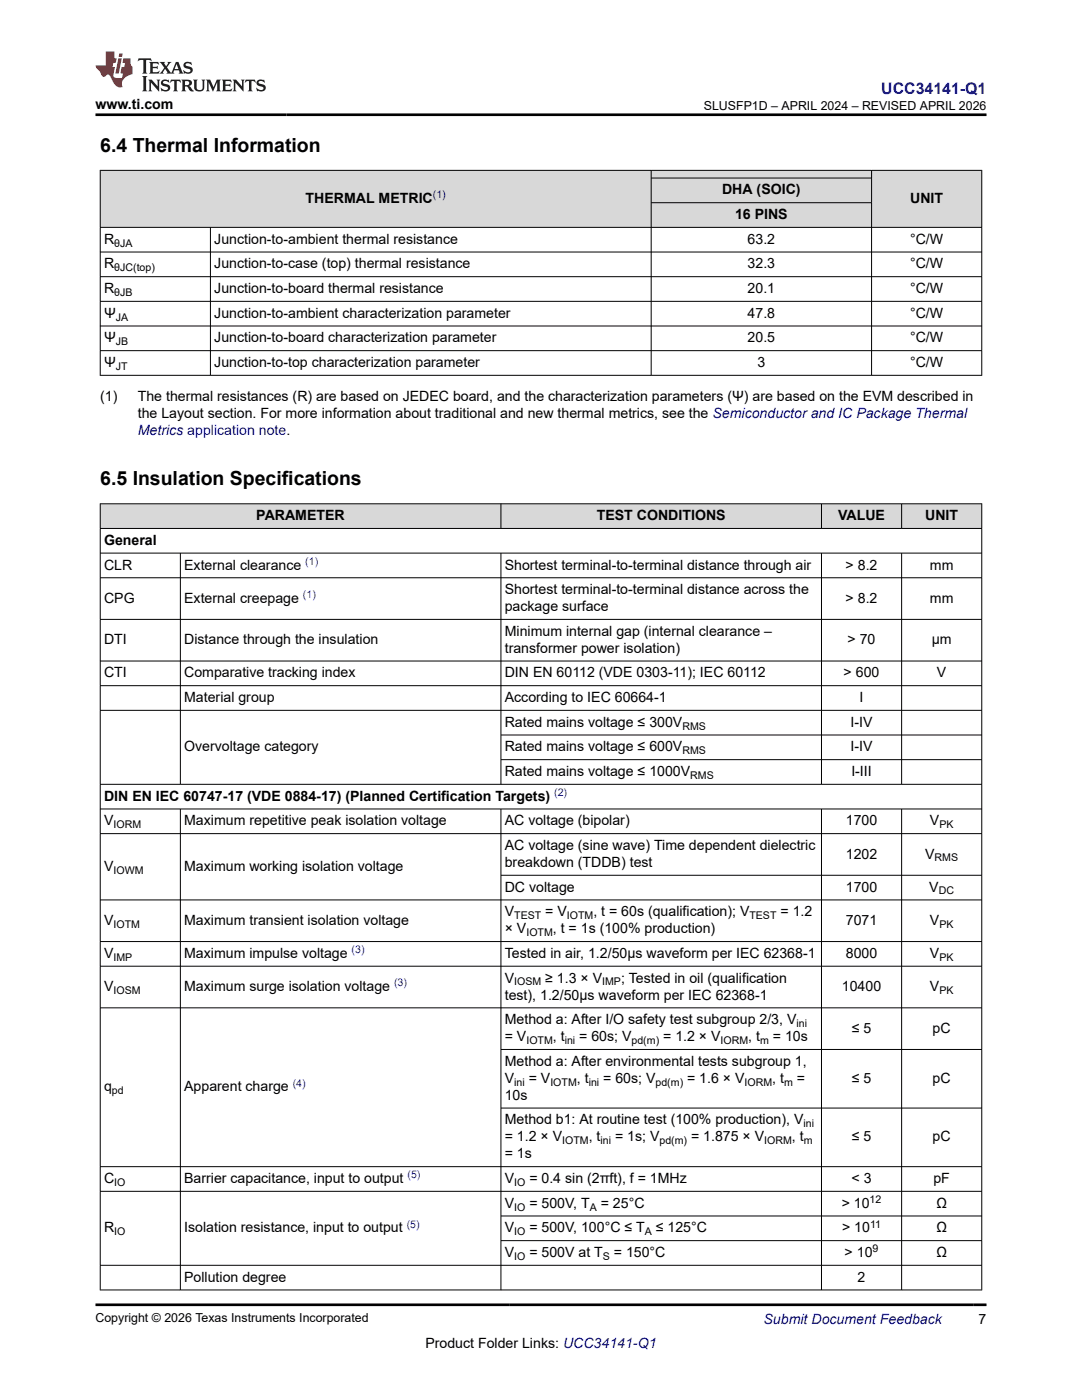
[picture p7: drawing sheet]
<svg xmlns="http://www.w3.org/2000/svg" width="216mm" height="279mm" viewBox="0 0 216 279" stroke-linecap="round" stroke-linejoin="round" font-family="sans-serif">
<defs><g id="words">
<g font-size="3.9">
<text x="20" y="30.3">6.4 Thermal Information</text>
<text x="20" y="96.8">6.5 Insulation Specifications</text>
</g>
<text font-size="3.2" fill="#00f" x="175.9" y="18.7">UCC34141-Q1</text>
<g font-size="2.8">
<text x="19" y="21.8">www.ti.com</text>
<text x="61" y="40.5">THERMAL METRIC</text>
<text x="144.1" y="38.8">DHA (SOIC)</text>
<text x="181.6" y="40.5">UNIT</text>
<text x="146.7" y="43.7">16 PINS</text>
<text x="20.8" y="48.6">R</text>
<text x="20.8" y="53.6">R</text>
<text x="42.8" y="48.6">Junction-to-ambient thermal resistance</text>
<text x="42.8" y="53.6">Junction-to-case (top) thermal resistance</text>
<text x="149.2" y="48.6">63.2</text>
<text x="149.2" y="53.6">32.3</text>
<text x="181.6" y="48.6">°C/W</text>
<text x="181.6" y="53.6">°C/W</text>
<text x="20.8" y="58.5">R</text>
<text x="42.8" y="58.5">Junction-to-board thermal resistance</text>
<text x="149.2" y="58.5">20.1</text>
<text x="181.6" y="58.5">°C/W</text>
<text x="20.8" y="63.4">Ψ</text>
<text x="42.8" y="63.4">Junction-to-ambient characterization parameter</text>
<text x="149.2" y="63.4">47.8</text>
<text x="181.6" y="63.4">°C/W</text>
<text x="20.8" y="68.3">Ψ</text>
<text x="42.8" y="68.3">Junction-to-board characterization parameter</text>
<text x="149.2" y="68.3">20.5</text>
<text x="181.6" y="68.3">°C/W</text>
<text x="20.8" y="73.3">Ψ</text>
<text x="42.8" y="73.3">Junction-to-top characterization parameter</text>
<text x="151.1" y="73.3">3</text>
<text x="181.6" y="73.3">°C/W</text>
<text x="20" y="80.1">(1)</text>
<text x="27.5" y="80.1">The thermal resistances (R) are based on JEDEC board, and the characterization parameters (Ψ) are based on the EVM described in</text>
<text x="27.5" y="83.4">the Layout section. For more information about traditional and new thermal metrics, see the Semiconductor and IC Package Thermal</text>
<text x="51.1" y="103.8">PARAMETER</text>
<text x="119.1" y="103.8">TEST CONDITIONS</text>
<text x="167.2" y="103.8">VALUE</text>
<text x="184.6" y="103.8">UNIT</text>
<text x="20.8" y="108.7">General</text>
<text x="20.8" y="113.7">CLR</text>
<text x="36.8" y="113.7">External clearance</text>
<text x="100.7" y="113.7">Shortest terminal-to-terminal distance through air</text>
<text x="168.7" y="113.7">&gt; 8.2</text>
<text x="185.6" y="113.7">mm</text>
<text x="100.7" y="118.6">Shortest terminal-to-terminal distance across the</text>
<text x="20.8" y="120.3">CPG</text>
<text x="36.8" y="120.3">External creepage</text>
<text x="100.7" y="122">package surface</text>
<text x="168.7" y="120.3">&gt; 8.2</text>
<text x="185.6" y="120.3">mm</text>
<text x="20.8" y="128.6">DTI</text>
<text x="36.8" y="128.6">Distance through the insulation</text>
<text x="100.7" y="126.9">Minimum internal gap (internal clearance –</text>
<text x="100.7" y="130.3">transformer power isolation)</text>
<text x="169.1" y="128.6">&gt; 70</text>
<text x="185.9" y="128.6">µm</text>
<text x="20.8" y="135.2">CTI</text>
<text x="36.8" y="135.2">Comparative tracking index</text>
<text x="100.7" y="135.2">DIN EN 60112 (VDE 0303-11); IEC 60112</text>
<text x="168.3" y="135.2">&gt; 600</text>
<text x="187" y="135.2">V</text>
<text x="36.8" y="140.1">Material group</text>
<text x="100.7" y="140.1">According to IEC 60664-1</text>
<text x="171.5" y="140.1">I</text>
<text x="36.8" y="150">Overvoltage category</text>
<text x="100.7" y="145">Rated mains voltage ≤ 300V</text>
<text x="100.7" y="150">Rated mains voltage ≤ 600V</text>
<text x="169.7" y="145">I-IV</text>
<text x="169.7" y="150">I-IV</text>
<text x="100.7" y="154.9">Rated mains voltage ≤ 1000V</text>
<text x="169.9" y="154.9">I-III</text>
<text x="20.8" y="159.8">DIN EN IEC 60747-17 (VDE 0884-17) (Planned Certification Targets)</text>
<text x="20.8" y="164.7">V</text>
<text x="36.8" y="164.7">Maximum repetitive peak isolation voltage</text>
<text x="100.7" y="164.7">AC voltage (bipolar)</text>
<text x="168.8" y="164.7">1700</text>
<text x="185.6" y="164.7">V</text>
<text x="20.8" y="173.8">V</text>
<text x="36.8" y="173.8">Maximum working isolation voltage</text>
<text x="100.7" y="169.6">AC voltage (sine wave) Time dependent dielectric</text>
<text x="100.7" y="173">breakdown (TDDB) test</text>
<text x="168.8" y="171.3">1202</text>
<text x="184.6" y="171.3">V</text>
<text x="100.7" y="178">DC voltage</text>
<text x="168.8" y="178">1700</text>
<text x="185.4" y="178">V</text>
<text x="20.8" y="184.6">V</text>
<text x="36.8" y="184.6">Maximum transient isolation voltage</text>
<text x="100.7" y="182.9">V</text>
<text x="108.8" y="182.9">= V</text>
<text x="118.4" y="182.9">, t = 60s (qualification); V</text>
<text x="155.7" y="182.9">= 1.2</text>
<text x="168.8" y="184.6">7071</text>
<text x="185.6" y="184.6">V</text>
<text x="20.8" y="191.2">V</text>
<text x="36.8" y="191.2">Maximum impulse voltage</text>
<text x="100.7" y="191.2">Tested in air, 1.2/50μs waveform per IEC 62368-1</text>
<text x="100.7" y="186.3">× V</text>
<text x="110.3" y="186.3">, t = 1s (100% production)</text>
<text x="168.8" y="191.2">8000</text>
<text x="185.6" y="191.2">V</text>
<text x="20.8" y="197.8">V</text>
<text x="36.8" y="197.8">Maximum surge isolation voltage</text>
<text x="100.7" y="196.1">V</text>
<text x="108.8" y="196.1">≥ 1.3 × V</text>
<text x="123.9" y="196.1">; Tested in oil (qualification</text>
<text x="168" y="197.8">10400</text>
<text x="185.6" y="197.8">V</text>
<text x="100.7" y="199.5">test), 1.2/50µs waveform per IEC 62368-1</text>
<text x="100.7" y="207.8">= V</text>
<text x="100.7" y="204.4">Method a: After I/O safety test subgroup 2/3, V</text>
<text x="110.3" y="207.8">, t</text>
<text x="115.6" y="207.8">= 60s; V</text>
<text x="132.3" y="207.8">= 1.2 × V</text>
<text x="149.3" y="207.8">, t</text>
<text x="154.2" y="207.8">= 10s</text>
<text x="170" y="206.1">≤ 5</text>
<text x="186.1" y="206.1">pC</text>
<text x="100.7" y="212.7">Method a: After environmental tests subgroup 1,</text>
<text x="20.8" y="217.8">q</text>
<text x="36.8" y="217.8">Apparent charge</text>
<text x="100.7" y="219.5">10s</text>
<text x="100.7" y="216.1">V</text>
<text x="105.5" y="216.1">= V</text>
<text x="115.1" y="216.1">, t</text>
<text x="120.4" y="216.1">= 60s; V</text>
<text x="137.1" y="216.1">= 1.6 × V</text>
<text x="154.1" y="216.1">, t</text>
<text x="159" y="216.1">=</text>
<text x="170" y="216.1">≤ 5</text>
<text x="186.1" y="216.1">pC</text>
<text x="100.7" y="224.4">Method b1: At routine test (100% production), V</text>
<text x="100.7" y="227.8">= 1.2 × V</text>
<text x="117.5" y="227.8">, t</text>
<text x="122.7" y="227.8">= 1s; V</text>
<text x="137.9" y="227.8">= 1.875 × V</text>
<text x="158" y="227.8">, t</text>
<text x="170" y="227.8">≤ 5</text>
<text x="186.1" y="227.8">pC</text>
<text x="100.7" y="231.2">= 1s</text>
<text x="20.8" y="236.1">C</text>
<text x="36.8" y="236.1">Barrier capacitance, input to output</text>
<text x="100.7" y="236.1">V</text>
<text x="105.6" y="236.1">= 0.4 sin (2πft), f = 1MHz</text>
<text x="169.9" y="236.1">&lt; 3</text>
<text x="186.3" y="236.1">pF</text>
<text x="20.8" y="245.9">R</text>
<text x="36.8" y="245.9">Isolation resistance, input to output</text>
<text x="100.7" y="241">V</text>
<text x="100.7" y="245.9">V</text>
<text x="105.6" y="241">= 500V, T</text>
<text x="105.6" y="245.9">= 500V, 100°C ≤ T</text>
<text x="119.9" y="241">= 25°C</text>
<text x="130.9" y="245.9">≤ 125°C</text>
<text x="168" y="241">&gt; 10</text>
<text x="168" y="245.9">&gt; 10</text>
<text x="186.8" y="241">Ω</text>
<text x="186.8" y="245.9">Ω</text>
<text x="100.7" y="250.9">V</text>
<text x="105.6" y="250.9">= 500V at T</text>
<text x="122.5" y="250.9">= 150°C</text>
<text x="168.5" y="250.9">&gt; 10</text>
<text x="186.8" y="250.9">Ω</text>
<text x="36.8" y="255.8">Pollution degree</text>
<text x="171.1" y="255.8">2</text>
<text x="84.9" y="269">Product Folder Links: UCC34141-Q1</text>
<text x="195.3" y="264.2">7</text>
</g>
<g font-size="2.8" fill="#00f">
<text x="27.5" y="86.8">Metrics application note.</text>
<text x="152.4" y="264.2">Submit Document Feedback</text>
</g>
<g font-size="2.5">
<text x="140.4" y="21.9">SLUSFP1D – APRIL 2024 – REVISED APRIL 2026</text>
<text x="19" y="263.9">Copyright © 2026 Texas Instruments Incorporated</text>
</g>
<g font-size="2.1" fill="#00f">
<text x="86.4" y="39.6">(1)</text>
<text x="60.9" y="112.7">(1)</text>
<text x="60.4" y="119.3">(1)</text>
<text x="110.6" y="158.9">(2)</text>
<text x="70.2" y="190.2">(3)</text>
<text x="78.6" y="196.9">(3)</text>
<text x="58.4" y="216.9">(4)</text>
<text x="81.3" y="235.2">(5)</text>
<text x="81.2" y="245">(5)</text>
</g>
<g font-size="2.1">
<text x="22.8" y="49.2">θJA</text>
<text x="22.8" y="54.1">θJC(top)</text>
<text x="22.8" y="59.1">θJB</text>
<text x="23.1" y="64">JA</text>
<text x="23.1" y="68.9">JB</text>
<text x="23.1" y="73.8">JT</text>
<text x="136.2" y="145.6">RMS</text>
<text x="136.2" y="150.5">RMS</text>
<text x="137.7" y="155.4">RMS</text>
<text x="22.6" y="165.3">IORM</text>
<text x="187.4" y="165.3">PK</text>
<text x="186.5" y="171.9">RMS</text>
<text x="22.6" y="174.4">IOWM</text>
<text x="187.3" y="178.5">DC</text>
<text x="22.6" y="185.1">IOTM</text>
<text x="102.6" y="183.4">TEST</text>
<text x="113.1" y="183.4">IOTM</text>
<text x="149.5" y="183.4">TEST</text>
<text x="187.4" y="185.1">PK</text>
<text x="22.6" y="191.7">IMP</text>
<text x="105" y="186.8">IOTM</text>
<text x="187.4" y="191.7">PK</text>
<text x="102.6" y="196.7">IOSM</text>
<text x="120.2" y="196.7">IMP</text>
<text x="22.6" y="198.4">IOSM</text>
<text x="187.4" y="198.4">PK</text>
<text x="105" y="208.4">IOTM</text>
<text x="112.7" y="208.4">ini</text>
<text x="126" y="208.4">pd(m)</text>
<text x="143.8" y="208.4">IORM</text>
<text x="151.7" y="208.4">m</text>
<text x="158.9" y="205">ini</text>
<text x="22.3" y="218.4">pd</text>
<text x="102.6" y="216.7">ini</text>
<text x="109.8" y="216.7">IOTM</text>
<text x="117.5" y="216.7">ini</text>
<text x="130.8" y="216.7">pd(m)</text>
<text x="148.6" y="216.7">IORM</text>
<text x="156.4" y="216.7">m</text>
<text x="160.3" y="225">ini</text>
<text x="112.2" y="228.4">IOTM</text>
<text x="119.8" y="228.4">ini</text>
<text x="131.6" y="228.4">pd(m)</text>
<text x="152.5" y="228.4">IORM</text>
<text x="160.4" y="228.4">m</text>
<text x="22.8" y="236.7">IO</text>
<text x="102.6" y="236.7">IO</text>
<text x="102.6" y="241.6">IO</text>
<text x="117.7" y="241.6">A</text>
<text x="173.5" y="240.1">12</text>
<text x="173.6" y="245">11</text>
<text x="22.8" y="246.5">IO</text>
<text x="102.6" y="246.5">IO</text>
<text x="102.6" y="251.4">IO</text>
<text x="120.3" y="251.4">S</text>
<text x="128.7" y="246.5">A</text>
<text x="174.1" y="249.9">9</text>
</g>
</g></defs>
<g fill="#d8d8d8">
<path d="M20 34h175.9v1.5h-175.9z" fill-rule="evenodd"/>
<path d="M20.1 34.1h109.8v11.2h-109.8z" fill-rule="evenodd"/>
<path d="M130 34.1h43.9v1.4h-43.9z" fill-rule="evenodd"/>
<path d="M174 34.1h21.8v11.2h-21.8z" fill-rule="evenodd"/>
<path d="M130 35.6h43.9v4.8h-43.9z" fill-rule="evenodd"/>
<path d="M130 40.5h43.9v4.8h-43.9z" fill-rule="evenodd"/>
</g>
<g fill="none" stroke="#000" stroke-width=".2">
<path d="M19.9 34h176.1M20 33.9v41.1M129.9 33.9v41.1M129.9 35.5h44.1M173.9 33.9v41.1M195.9 33.9v41.1M19.9 45.4h176.1M19.9 50.3h176.1M19.9 55.2h176.1M42 45.4v29.6M129.9 40.5h44.1M19.9 60.1h176.1"/>
<path d="M19.9 65.1h176.1M19.9 70h176.1M19.9 74.9h176.1"/>
</g>
<g fill="#d8d8d8">
<path d="M20 100.5h175.9v5h-175.9z" fill-rule="evenodd"/>
<path d="M20.1 100.6h79.8v4.8h-79.8z" fill-rule="evenodd"/>
<path d="M100 100.6h63.9v4.8h-63.9z" fill-rule="evenodd"/>
<path d="M164 100.6h15.8v4.8h-15.8z" fill-rule="evenodd"/>
<path d="M180 100.6h15.8v4.8h-15.8z" fill-rule="evenodd"/>
</g>
<g fill="none" stroke="#000" stroke-width=".2">
<path d="M19.9 100.5h176.1M19.9 105.5h176.1M19.9 110.4h176.1M19.9 115.3h176.1M20 100.5v157M36 110.4v46.2M100 100.5v5M100 110.4v46.2M163.9 100.5v5M163.9 110.4v46.2M179.9 100.5v5M179.9 110.4v46.2"/>
<path d="M195.9 100.5v157M19.9 123.6h176.1M19.9 131.9h176.1M19.9 136.8h176.1M19.9 141.8h176.1M100 146.7h96M100 151.6h96M196 156.5h-176.1M19.9 161.4h176.1M19.9 166.4h176.1M36 161.4v96.1M100 161.4v96.1"/>
<path d="M100 174.7h96M163.9 161.4v96.1M179.9 161.4v96.1M196 179.6h-176.1M19.9 187.9h176.1M19.9 192.8h176.1M19.9 201.1h176.1M100 209.4h96M19.9 232.8h176.1M19.9 237.8h176.1M100 221.1h96M19.9 257.4h176.1"/>
<path d="M100 242.7h96M100 247.6h96M196 252.5h-176.1"/>
</g>
<path d="M27.7 11.6l-.2 .6 .5-.2h.6v.1v2.2l-.2 .4h1l-.2-.4v-2.2v-.1h.5l.5 .2-.1-.6zM29.8 12.4l.2 .3v1.6l-.2 .4h1.9l.1-.6a1.08 1.08 0 0 1-1.3 .2v-.7h.6l.4 .2v-.7l-.4 .2h-.6v-.5l.2-.2a1 1 0 0 1 1 .3l-.1-.5zM31.8 12.4l1 1.1-1 1.2h.9l-.2-.2 .4-.8 .5 .8-.2 .2h1.6l-.2-.2 .1-.5h1l.1 .5-.1 .2h.9l-.2-.4-.8-1.9h-.5l-1 2.1-.8-1.1 .9-1h-.8l.2 .2-.5 .6-.3-.6 .1-.2zM35.2 12.8l.4 1h-.8zM36.8 12.5a.65 .65 0 0 0-.2 .7 .65 .65 0 0 0 .6 .5l.7 .1 .1 .3a.79 .79 0 0 1-.7 .4 .79 .79 0 0 1-.7-.5l.1 .7 .2-.1a.93 .93 0 0 0 1.1 0 .93 .93 0 0 0 .4-.9 1.46 1.46 0 0 0-1.2-.6l-.1-.3a1.09 1.09 0 0 1 1.2 .2l-.2-.6-.1 .1-.6-.2zM28.4 15.2l.2 .4v2.2l-.2 .4h1l-.2-.4v-2.2l.2-.4zM29.6 15.9l.2 .4v1.5l-.2 .4h.8l-.3-.4v-1.3l1.7 1.8v-2l.2-.4h-.8l.2 .2 .1 1.1-1.2-1.3zM32.3 16a.65 .65 0 0 0-.2 .8 .65 .65 0 0 0 .7 .4l.6 .2 .1 .2a.79 .79 0 0 1-.7 .4 .79 .79 0 0 1-.7-.5l.1 .7 .2-.1a.93 .93 0 0 0 1.1 .1 .93 .93 0 0 0 .4-1 1.46 1.46 0 0 0-1.2-.5l-.1-.4a1.09 1.09 0 0 1 1.2 .2l-.2-.6-.1 .1-.6-.1zM34.1 15.9l-.1 .6a.63 .63 0 0 1 .7-.3l.1 1.6-.3 .4h1l-.2-.4v-1.6a.66 .66 0 0 1 .8 .3l-.1-.6zM36.2 15.9l.2 .4v1.5l-.2 .4h.9l-.2-.2v-.7h.5l.1 .2a.79 .79 0 0 0 1.2 .6l-1-.9a.61 .61 0 0 0 .6-.6 .61 .61 0 0 0-.5-.7zM36.9 16.2h.2a.47 .47 0 0 1 .5 .1 .47 .47 0 0 1 .1 .5l-.2 .1-.6 .1zM38.5 15.9l.2 .2a2.27 2.27 0 0 0 .4 2 1.04 1.04 0 0 0 1.7-.7v-1.3l.2-.2h-.8l.2 .4v1.1a.6 .6 0 0 1-.6 .6 .6 .6 0 0 1-.6-.6v-1.1l.3-.4zM41.1 15.9l.2 .4v1.5l-.2 .4h.7l-.2-.4v-1.4l.9 1.9 .8-1.9v1.4l-.2 .4h1l-.3-.4v-1.5l.3-.4h-.8l-.7 1.5-.7-1.5zM44.3 15.9l.2 .4v1.5l-.2 .4h1.9l.1-.6a1.09 1.09 0 0 1-1.3 .2v-.7h.6l.4 .2v-.6l-.4 .2h-.6v-.6l.2-.1a1.01 1.01 0 0 1 1 .3l-.1-.6zM46.4 15.9l.3 .4v1.5l-.3 .4h.8l-.2-.4v-1.3l1.6 1.8v-2l.2-.4h-.7l.2 .2v1.1l-1.2-1.3zM49 15.9l-.1 .6a.63 .63 0 0 1 .8-.3v1.6l-.3 .4h1l-.2-.4v-1.6a.66 .66 0 0 1 .8 .3l-.1-.6zM51.4 16a.65 .65 0 0 0-.2 .8 .65 .65 0 0 0 .6 .4l.6 .2 .2 .2a.79 .79 0 0 1-.8 .4 .79 .79 0 0 1-.6-.5l.1 .7 .2-.1a.93 .93 0 0 0 1 .1 .93 .93 0 0 0 .5-1 1.46 1.46 0 0 0-1.3-.5l-.1-.4a1.09 1.09 0 0 1 1.3 .2l-.2-.6-.2 .1-.5-.1z" fill="#231f20"/>
<path d="M21.1 10.3v2.7h-2.1l.1 .4 .9 1a.95 .95 0 0 0 .9 .9 .59 .59 0 0 1 .6-.4 .59 .59 0 0 1 .5 .3l.4 .8a1.59 1.59 0 0 0 2.1 1.4 1.61 1.61 0 0 1 1-2.3l1-.3-.1-1.5a1.59 1.59 0 0 1-.4-1.7h-1.4l-.2 .9h.5l-.1 .9h-.5l-.2 .9v.3l.4 .1-.2 .9h-.6a.73 .73 0 0 1-1.1-.7l.3-1.5h-.5l.2-.9h.5l.2-.9h-.5v-1.3zM23.6 11.6l-.6 3.1h.7l.6-3.1zM23.8 10.7l-.1 .6h.7l.1-.6z" fill="#ed1c24"/>
<path d="M19 22.9h177.8M19 260.4h177.8" fill="none" stroke="#000" stroke-width=".53"/>
<use href="#words"/>
</svg>
